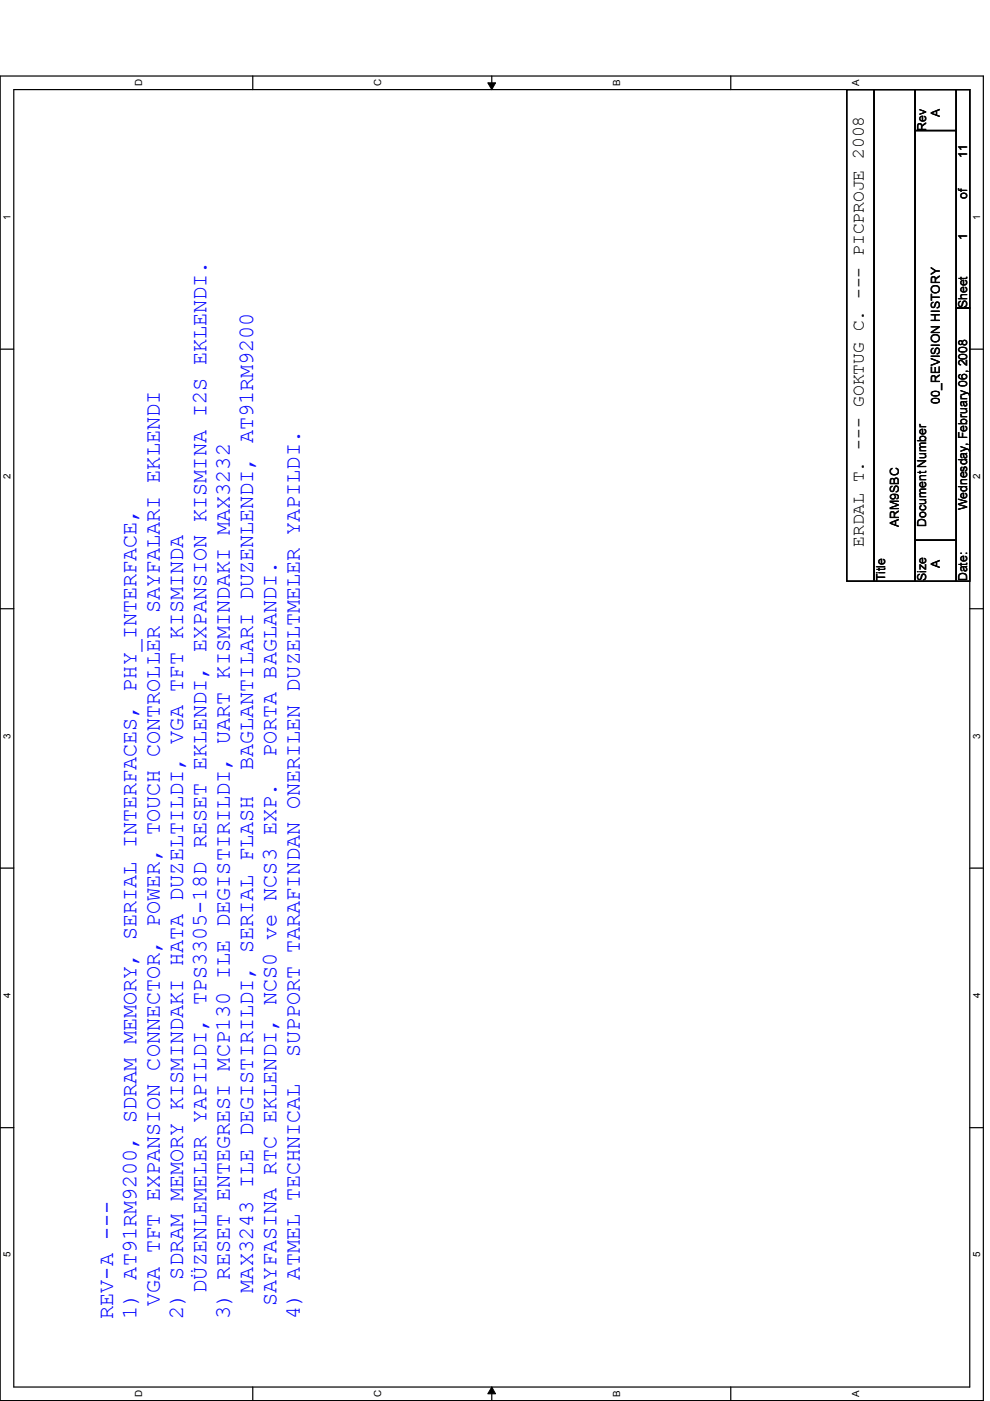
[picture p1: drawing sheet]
<svg xmlns="http://www.w3.org/2000/svg" width="210mm" height="297mm" viewBox="0 0 210 297" stroke-linecap="round" stroke-linejoin="round" font-family="sans-serif">
<defs><g id="words">
<g font-size="4.6" fill="#00f">
<text x="58.6" y="160.5" transform="rotate(-90 58.6 160.5)">PORTA BAGLANDI.</text>
<text x="53.7" y="163.3" transform="rotate(-90 53.7 163.3)">BAGLANTILARI DUZENLENDI, AT91RM9200</text>
<text x="63.6" y="224.2" transform="rotate(-90 63.6 224.2)">SUPPORT TARAFINDAN ONERILEN DUZELTMELER YAPILDI.</text>
<text x="43.8" y="274.1" transform="rotate(-90 43.8 274.1)">DÜZENLEMELER YAPILDI, TPS3305-18D RESET EKLENDI, EXPANSION KISMINA I2S EKLENDI.</text>
<text x="53.7" y="274.1" transform="rotate(-90 53.7 274.1)">MAX3243 ILE DEGISTIRILDI, SERIAL FLASH</text>
<text x="24" y="279.6" transform="rotate(-90 24 279.6)">REV-A ---</text>
<text x="28.9" y="279.6" transform="rotate(-90 28.9 279.6)">1) AT91RM9200, SDRAM MEMORY, SERIAL INTERFACES, PHY_INTERFACE,</text>
<text x="33.9" y="276.8" transform="rotate(-90 33.9 276.8)">VGA TFT EXPANSION CONNECTOR, POWER, TOUCH CONTROLLER SAYFALARI EKLENDI</text>
<text x="38.8" y="279.6" transform="rotate(-90 38.8 279.6)">2) SDRAM MEMORY KISMINDAKI HATA DUZELTILDI, VGA TFT KISMINDA</text>
<text x="48.7" y="279.6" transform="rotate(-90 48.7 279.6)">3) RESET ENTEGRESI MCP130 ILE DEGISTIRILDI, UART KISMINDAKI MAX3232</text>
<text x="58.6" y="276.8" transform="rotate(-90 58.6 276.8)">SAYFASINA RTC EKLENDI, NCS0 ve NCS3 EXP.</text>
<text x="63.6" y="279.6" transform="rotate(-90 63.6 279.6)">4) ATMEL TECHNICAL</text>
</g>
<text font-size="3.7" x="183.1" y="116" transform="rotate(-90 183.1 116)">ERDAL T. --- GOKTUG C. --- PICPROJE 2008</text>
<g font-size="2.6">
<text x="196.3" y="27.7" transform="rotate(-90 196.3 27.7)">Rev</text>
<text x="199.3" y="24.8" transform="rotate(-90 199.3 24.8)">A</text>
<text x="205.1" y="33.5" transform="rotate(-90 205.1 33.5)">11</text>
<text x="205.1" y="42.2" transform="rotate(-90 205.1 42.2)">of</text>
<text x="205.1" y="50.8" transform="rotate(-90 205.1 50.8)">1</text>
<text x="205.1" y="65.3" transform="rotate(-90 205.1 65.3)">Sheet</text>
<text x="199.3" y="85.6" transform="rotate(-90 199.3 85.6)">00_REVISION HISTORY</text>
<text x="190.6" y="111.7" transform="rotate(-90 190.6 111.7)">ARM9SBC</text>
<text x="196.3" y="111.7" transform="rotate(-90 196.3 111.7)">Document Number</text>
<text x="205.1" y="108.2" transform="rotate(-90 205.1 108.2)">Wednesday, February 06, 2008</text>
<text x="187.7" y="123.2" transform="rotate(-90 187.7 123.2)">Title</text>
<text x="196.3" y="123.2" transform="rotate(-90 196.3 123.2)">Size</text>
<text x="199.3" y="120.3" transform="rotate(-90 199.3 120.3)">A</text>
<text x="205.1" y="123.2" transform="rotate(-90 205.1 123.2)">Date:</text>
</g>
<g font-size="2.1">
<text x="30.1" y="18.3" transform="rotate(-90 30.1 18.3)">D</text>
<text x="80.8" y="18.3" transform="rotate(-90 80.8 18.3)">C</text>
<text x="131.5" y="18.3" transform="rotate(-90 131.5 18.3)">B</text>
<text x="182.2" y="18.3" transform="rotate(-90 182.2 18.3)">A</text>
<text x="2.2" y="46.6" transform="rotate(-90 2.2 46.6)">1</text>
<text x="207.8" y="46.6" transform="rotate(-90 207.8 46.6)">1</text>
<text x="2.2" y="101.6" transform="rotate(-90 2.2 101.6)">2</text>
<text x="207.8" y="101.6" transform="rotate(-90 207.8 101.6)">2</text>
<text x="2.2" y="156.6" transform="rotate(-90 2.2 156.6)">3</text>
<text x="207.8" y="156.6" transform="rotate(-90 207.8 156.6)">3</text>
<text x="2.2" y="211.6" transform="rotate(-90 2.2 211.6)">4</text>
<text x="207.8" y="211.6" transform="rotate(-90 207.8 211.6)">4</text>
<text x="2.2" y="266.6" transform="rotate(-90 2.2 266.6)">5</text>
<text x="207.8" y="266.6" transform="rotate(-90 207.8 266.6)">5</text>
<text x="30.1" y="296.2" transform="rotate(-90 30.1 296.2)">D</text>
<text x="80.8" y="296.2" transform="rotate(-90 80.8 296.2)">C</text>
<text x="131.5" y="296.2" transform="rotate(-90 131.5 296.2)">B</text>
<text x="182.2" y="296.2" transform="rotate(-90 182.2 296.2)">A</text>
</g>
</g></defs>
<path d="M0 16.1h208.5v280.9h-208.5zM2.9 19h202.7v275.1h-202.7z" fill="none" stroke="#000" stroke-width=".25"/>
<g fill="#fff">
<path d="M.3 265.5h2.4v1.1h-2.4z"/>
<path d="M205.9 265.5h2.3v1.1h-2.3z"/>
</g>
<path d="M0 239.1h2.9M205.6 239.1h2.9" fill="none" stroke="#000" stroke-width=".25"/>
<g fill="#fff">
<path d="M.3 210.5h2.4v1.1h-2.4z"/>
<path d="M205.9 210.5h2.3v1.1h-2.3z"/>
</g>
<path d="M0 184.1h2.9M205.6 184.1h2.9" fill="none" stroke="#000" stroke-width=".25"/>
<g fill="#fff">
<path d="M.3 155.4h2.4v1.2h-2.4z"/>
<path d="M205.9 155.4h2.3v1.2h-2.3z"/>
</g>
<path d="M0 129.1h2.9M205.6 129.1h2.9" fill="none" stroke="#000" stroke-width=".25"/>
<g fill="#fff">
<path d="M.3 100.4h2.4v1.2h-2.4z"/>
<path d="M205.9 100.4h2.3v1.2h-2.3z"/>
</g>
<path d="M0 74h2.9M205.6 74h2.9" fill="none" stroke="#000" stroke-width=".25"/>
<g fill="#fff">
<path d="M.3 45.4h2.4v1.2h-2.4z"/>
<path d="M205.9 45.4h2.3v1.2h-2.3z"/>
<path d="M28.2 294.8h2.4v1.4h-2.4z"/>
<path d="M28.2 16.8h2.4v1.5h-2.4z"/>
<path d="M78.9 294.8h2.3v1.4h-2.3z"/>
<path d="M78.9 16.8h2.3v1.5h-2.3z"/>
</g>
<path d="M53.6 16.1v2.9M53.6 294.1v2.9" fill="none" stroke="#000" stroke-width=".25"/>
<g fill="#fff">
<path d="M129.6 294.9h2.3v1.3h-2.3z"/>
<path d="M129.6 16.9h2.3v1.4h-2.3z"/>
</g>
<path d="M104.3 16.1v2.9M104.3 294.1v2.9" fill="none" stroke="#000" stroke-width=".25"/>
<path d="M103.4 17.6h1.7l-.8 1.4zM104.3 294.1l.8 1.4h-1.7z" fill="#000"/>
<path d="M103.4 17.6h1.7l-.8 1.4zM104.3 294.1l.8 1.4h-1.7z" fill="none" stroke="#000" stroke-width=".21"/>
<g fill="#fff">
<path d="M180.3 294.9h2.3v1.3h-2.3z"/>
<path d="M180.3 16.9h2.3v1.4h-2.3z"/>
</g>
<path d="M154.9 16.1v2.9M179.5 19h5.8v104.2h-5.8zM185.3 19h8.7v104.2h-8.7zM194 19h8.7v8.7h-8.7zM202.7 19h2.9v46.3h-2.9zM194 27.7h8.7v86.8h-8.7zM202.7 65.3h2.9v57.9h-2.9zM194 114.5h8.7v8.7h-8.7zM154.9 294.1v2.9" fill="none" stroke="#000" stroke-width=".25"/>
<use href="#words"/>
</svg>
